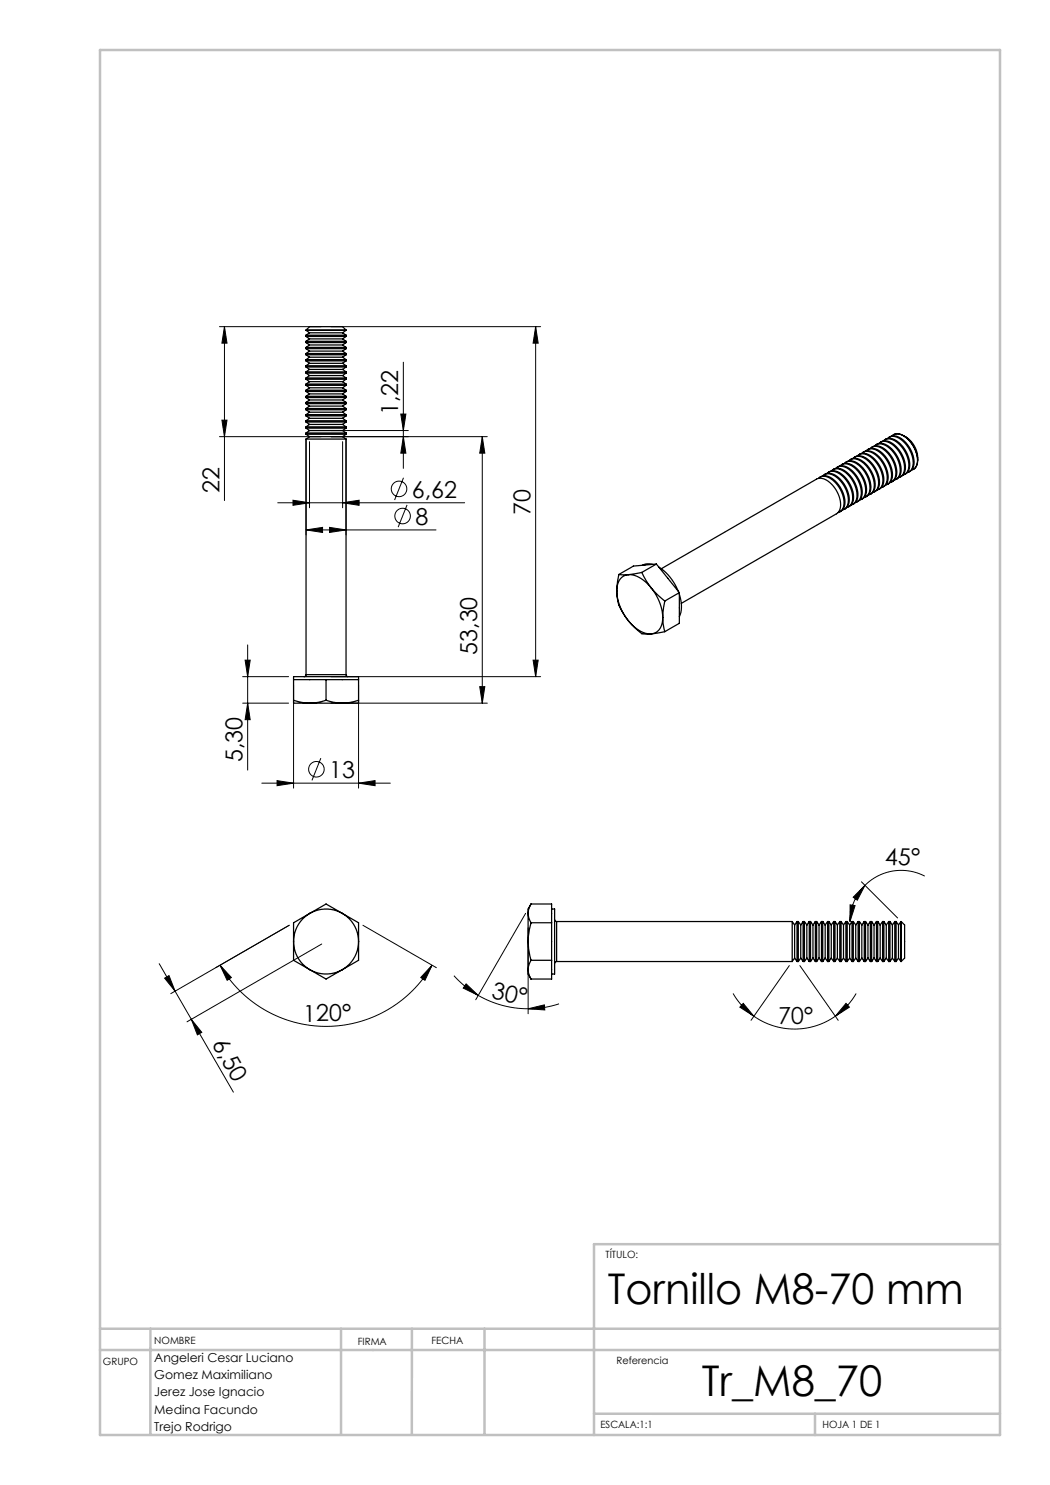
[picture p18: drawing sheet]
<svg xmlns="http://www.w3.org/2000/svg" width="210mm" height="297mm" viewBox="0 0 210 297" stroke-linecap="round" stroke-linejoin="round" font-family="sans-serif">
<defs><g id="words">
<g font-size="8.5">
<text x="121.6" y="260.8">Tornillo M8-70 mm</text>
<text x="140.4" y="279.3">Tr_M8_70</text>
</g>
<g font-size="4.7">
<text x="79.7" y="83" transform="rotate(-90 79.7 83)">1,22</text>
<text x="43.9" y="98.5" transform="rotate(-90 43.9 98.5)">22</text>
<text x="82.4" y="99.5">6,62</text>
<text x="83.1" y="105">8</text>
<text x="106.1" y="102.9" transform="rotate(-90 106.1 102.9)">70</text>
<text x="95.4" y="131" transform="rotate(-90 95.4 131)">53,30</text>
<text x="48.5" y="152.4" transform="rotate(-90 48.5 152.4)">5,30</text>
<text x="65.8" y="155.6">13</text>
<text x="177" y="173" transform="rotate(1 177 173)">45°</text>
<text x="98.2" y="199.6" transform="rotate(12 98.2 199.6)">30°</text>
<text x="42.3" y="208.8" transform="rotate(60 42.3 208.8)">6,50</text>
<text x="60.7" y="204.3" transform="rotate(-1 60.7 204.3)">120°</text>
<text x="155.7" y="204.9" transform="rotate(-1 155.7 204.9)">70°</text>
</g>
<g font-size="2.5">
<text x="30.9" y="272.3">Angeleri Cesar Luciano</text>
<text x="30.9" y="275.8">Gomez Maximiliano</text>
<text x="30.9" y="279.3">Jerez Jose Ignacio</text>
<text x="30.9" y="282.7">Medina Facundo</text>
<text x="30.9" y="286.2">Trejo Rodrigo</text>
</g>
<g font-size="2">
<text x="121.1" y="251.5">TÍTULO:</text>
<text x="30.9" y="268.8">NOMBRE</text>
<text x="71.6" y="269">FIRMA</text>
<text x="86.3" y="268.7">FECHA</text>
<text x="20.6" y="273">GRUPO</text>
<text x="123.3" y="272.9">Referencia</text>
<text x="120.1" y="285.6">ESCALA:1:1</text>
<text x="164.5" y="285.6">HOJA 1 DE 1</text>
</g>
</g></defs>
<g fill="none" stroke="#000" stroke-width=".2">
<path d="M43.9 65.3h20.3M44.9 65.3l.5 3.3h-1zM44.9 65.3v34.8M66.2 65.3h41.9M80.7 72.4v21.3M107.1 65.3v70M107.1 65.3l.5 3.3h-1zM43.9 87.3h20.3M44.4 84h1l-.5 3.3zM61.2 87.8v19.2M61.9 88.3v13.3M66.2 87.3h31.3"/>
<path d="M66.2 86.1h15.5M68.5 88.3v13.3M69.2 87.8v19.2M80.2 82.8h1l-.5 3.3zM80.7 87.3l.5 3.3h-1zM80.7 95.6l-1.8 4.4M96.5 87.3l.5 3.3h-1.1zM96.5 87.3v53.3M55.6 100.6h37.3M58.6 100l3.3 .6-3.3 .5zM61.2 106l3.3-.5v1zM61.2 106h26"/>
<path d="M65.9 105.5l3.3 .5-3.3 .5zM68.5 100.6l3.3-.6v1.1zM81.4 101l-1.8 4.4M48.5 135.3h9.2M49 132h1l-.5 3.3zM49.5 129v25M58.7 136.9v20.7M66.2 135.3h41.9M71.7 136.9v20.7M95.9 137.3h1.1l-.5 3.3zM106.6 132h1l-.5 3.3zM48.5 140.6h9.2"/>
<path d="M49.5 140.6l.5 3.3h-1zM52.4 156.6h25.7M55.4 156.1l3.3 .5-3.3 .5zM64.2 151.6l-1.8 4.5M66.2 140.6h31.3M71.7 156.6l3.3-.5v1zM172.3 176.4l7.2 7.2M173 177.1l-1.5 2.9-.9-.6zM173 177.1a10.2 10.2 0 0 0-3 7.2M185 175.2a10.2 10.2 0 0 0-12 1.9M31.8 192.7l14.9 25.7M32.9 195.6l.9-.5 1.2 3.1z"/>
<path d="M43.1 193.5l14.7-8.4-23.7 13.6M44 193l2.3 2.5-.9 .6zM44 193a24.5 24.5 0 0 0 42.4 0M64.3 188.8l-26.9 15.6M72.6 185.1l14.7 8.4M86.4 193l-1.4 3.1-.9-.6zM90.8 195.1a20 20 0 0 0 4.8 4M93.2 196.8l2.4 2.3-3-1.5zM95.6 199.1a19.9 19.9 0 0 0 10 2.7M105.1 182.7l-10 17.2M105.6 185.6v17.2M146.6 198.7a14.2 14.2 0 0 0 4.2 4.5"/>
<path d="M157.9 193.1l-7.7 11M160 193.1l7.6 11M170 181l1 .1-1 3.2zM171.2 198.7a14.2 14.2 0 0 1-4.1 4.5M38.3 203.9l2.1 2.6-.9 .5zM105.6 201.8l3.3-.8 .1 1zM111.8 200.8a20 20 0 0 1-6.2 1M148.6 200.7l2.2 2.5-2.8-1.8zM150.8 203.2a14.2 14.2 0 0 0 16.3 0M169.2 200.7l.7 .7-2.8 1.8z"/>
<circle cx="79.8" cy="97.8" r="1.56"/>
<circle cx="80.5" cy="103.2" r="1.56"/>
<circle cx="63.3" cy="153.9" r="1.56"/>
</g>
<path d="M20 10h180v277h-180zM200 248.8h-81.2v38.2M20 265.8h180M20 270h180M30.1 265.8v21.1M68.2 265.8v21.1M82.4 265.8v21.1M96.9 265.8v21.1M118.8 282.8h81.2M163 282.8v4.2" fill="none" stroke="#c0c0c0" stroke-width=".5"/>
<g fill="#000">
<path d="M44.9 65.3l.5 3.3h-1zM44.4 84h1l-.5 3.3zM96.5 87.3l.5 3.3h-1.1zM95.9 137.3h1.1l-.5 3.3z"/>
<path d="M68.5 100.6l3.3-.6v1.1zM58.6 100l3.3 .6-3.3 .5zM65.9 105.5l3.3 .5-3.3 .5zM61.2 106l3.3-.5v1z"/>
<path d="M49.5 140.6l.5 3.3h-1zM49 132h1l-.5 3.3zM106.6 132h1l-.5 3.3zM107.1 65.3l.5 3.3h-1zM80.7 87.3l.5 3.3h-1zM80.2 82.8h1l-.5 3.3z"/>
<path d="M71.7 156.6l3.3-.5v1zM55.4 156.1l3.3 .5-3.3 .5z"/>
<path d="M173 177.1l-1.5 2.9-.9-.6zM170 181l1 .1-1 3.2z"/>
<path d="M86.4 193l-2.3 2.5 .9 .6zM44 193l1.4 3.1 .9-.6z"/>
<path d="M93.2 196.8l2.4 2.3-3-1.5zM105.6 201.8l3.3-.8 .1 1z"/>
<path d="M38.3 203.9l2.1 2.6-.9 .5zM32.9 195.6l.9-.5 1.2 3.1z"/>
<path d="M148.6 200.7l2.2 2.5-2.8-1.8zM169.2 200.7l.7 .7-2.8 1.8z"/>
</g>
<g fill="none" stroke="#000" stroke-width=".25">
<path d="M61.2 66.1h8M61.2 67h8M61.2 67.3h8M61.2 68.3h8M61.2 66h8M61.2 68.5h8M61.2 69.5h8M61.2 66l.7-.7h6.6l.7 .7M61.2 69.7h8M61.2 70.7h8M61.2 71h8M61.2 71.9h8"/>
<path d="M61.2 72.2h8M61.2 73.1h8M61.2 73.4h8M61.2 74.4h8M61.2 74.6h8M61.2 75.6h8M61.2 75.8h8M61.2 76.8h8M61.2 77.1h8M61.2 78h8M61.2 78.3h8M61.2 79.3h8"/>
<path d="M61.2 79.5h8M61.2 66.1l.7 .5M61.2 67.3l.7 .5M61.2 66v.1M61.2 67v.3M61.2 68.3v.2M61.2 69.5v.2M61.2 70.7v.3M61.2 71.9v.3M61.2 73.1v.3M61.2 74.4v.2M61.2 75.6v.2"/>
<path d="M61.2 76.8v.3M61.2 78v.3M61.2 79.3v.2M61.2 68.5l.7 .5M61.2 69.7l.7 .5M61.2 71l.7 .4M61.2 72.2l.7 .5M61.2 73.4l.7 .5M61.2 74.6l.7 .5M61.2 75.8l.7 .5M61.2 77.1l.7 .5M61.2 78.3l.7 .5"/>
<path d="M61.2 79.5l.7 .5M61.9 66.6h6.6M61.9 67.8h6.6M61.9 69h6.6M61.9 70.2h6.6M61.9 71.4h6.6M61.9 72.7h6.6M61.9 73.9h6.6M61.9 75.1h6.6M61.9 76.3h6.6M61.9 77.6h6.6M61.9 78.8h6.6"/>
<path d="M61.9 80h6.6M61.9 66.6l-.7 .4M61.9 67.8l-.7 .5M61.9 69l-.7 .5M61.9 70.2l-.7 .5M61.9 71.4l-.7 .5M61.9 72.7l-.7 .4M61.9 73.9l-.7 .5M61.9 75.1l-.7 .5M61.9 76.3l-.7 .5M61.9 77.6l-.7 .4M61.9 78.8l-.7 .5"/>
<path d="M61.9 80l-.7 .5M68.5 66.6l.7 .4M68.5 67.8l.7 .5M68.5 69l.7 .5M68.5 70.2l.7 .5M68.5 71.4l.7 .5M68.5 72.7l.7 .4M68.5 73.9l.7 .5M68.5 75.1l.7 .5M68.5 76.3l.7 .5M68.5 77.6l.7 .4M68.5 78.8l.7 .5"/>
<path d="M68.5 80l.7 .5M69.2 66.1l-.7 .5M69.2 67.3l-.7 .5M69.2 66v.1M69.2 67v.3M69.2 68.3v.2M69.2 69.5v.2M69.2 70.7v.3M69.2 71.9v.3M69.2 73.1v.3M69.2 74.4v.2M69.2 75.6v.2"/>
<path d="M69.2 76.8v.3M69.2 78v.3M69.2 79.3v.2M69.2 68.5l-.7 .5M69.2 69.7l-.7 .5M69.2 71l-.7 .4M69.2 72.2l-.7 .5M69.2 73.4l-.7 .5M69.2 74.6l-.7 .5M69.2 75.8l-.7 .5M69.2 77.1l-.7 .5M69.2 78.3l-.7 .5"/>
<path d="M69.2 79.5l-.7 .5M61.2 80.5h8M61.2 80.7h8M61.2 81.7h8M61.2 82h8M61.2 82.9h8M61.2 83.2h8M61.2 84.1h8M61.2 84.4h8M61.2 85.4h8M61.2 85.6h8M61.2 86.6h8"/>
<path d="M61.2 86.8h8M61.2 87.8h8M61.2 80.5v.2M61.2 81.7v.3M61.2 82.9v.3M61.2 84.1v.3M61.2 85.4v.2M61.2 86.6v.2M61.2 87.8v47.1M61.2 80.7l.7 .5M61.2 82l.7 .4M61.2 83.2l.7 .5"/>
<path d="M61.2 84.4l.7 .5M61.2 85.6l.7 .5M61.2 86.8l.7 .5M61.9 81.2h6.6M61.9 82.4h6.6M61.9 83.7h6.6M61.9 84.9h6.6M61.9 86.1h6.6M61.9 87.3h6.6M61.9 81.2l-.7 .5M61.9 82.4l-.7 .5M61.9 83.7l-.7 .4"/>
<path d="M61.9 84.9l-.7 .5M61.9 86.1l-.7 .5M61.9 87.3l-.7 .5M68.5 81.2l.7 .5M68.5 82.4l.7 .5M68.5 83.7l.7 .4M68.5 84.9l.7 .5M68.5 86.1l.7 .5M68.5 87.3l.7 .5M69.2 80.5v.2M69.2 81.7v.3M69.2 82.9v.3"/>
<path d="M69.2 84.1v.3M69.2 85.4v.2M69.2 86.6v.2M69.2 87.8v47.1M69.2 80.7l-.7 .5M69.2 82l-.7 .4M69.2 83.2l-.7 .5M69.2 84.4l-.7 .5M69.2 85.6l-.7 .5M69.2 86.8l-.7 .5M163.7 95.7a1.93 1.93 0 0 1 2.6 .1 5.6 5.6 0 0 1 2.3 5.9l-.3 .5-.7 .3M164 95.4a2.27 2.27 0 0 1 2.8 .6 5.6 5.6 0 0 1 2 5.6l-.8 .8"/>
<path d="M164.5 95.2a1.93 1.93 0 0 1 2.7 .1 5.6 5.6 0 0 1 2.2 5.9l-.3 .5-.6 .3M164.8 94.9a2.27 2.27 0 0 1 2.9 .6 5.6 5.6 0 0 1 1.9 5.6l-.8 .8M165.4 94.7a1.93 1.93 0 0 1 2.6 .1 5.6 5.6 0 0 1 2.3 5.9l-.3 .5-.7 .3M165.7 94.4a2.27 2.27 0 0 1 2.8 .6 5.6 5.6 0 0 1 2 5.6l-.8 .8M166.3 94.2a1.93 1.93 0 0 1 2.6 .1 5.6 5.6 0 0 1 2.3 5.9l-.4 .5-.6 .3M166.6 93.9a2.27 2.27 0 0 1 2.8 .6 5.6 5.6 0 0 1 2 5.6l-.8 .8M167.1 93.7a1.93 1.93 0 0 1 2.7 .2 5.6 5.6 0 0 1 2.2 5.8l-.3 .5-.6 .3M167.4 93.4a2.27 2.27 0 0 1 2.9 .6 5.6 5.6 0 0 1 1.9 5.6l-.8 .8M168 93.2a1.93 1.93 0 0 1 2.6 .2 5.6 5.6 0 0 1 2.3 5.8l-.3 .5-.7 .3M168.3 92.9a2.27 2.27 0 0 1 2.8 .6 5.6 5.6 0 0 1 2 5.6l-.8 .8M168.9 92.7a1.93 1.93 0 0 1 2.6 .2 5.6 5.6 0 0 1 2.3 5.8l-.4 .5-.6 .3M169.2 92.4a2.27 2.27 0 0 1 2.8 .6 5.6 5.6 0 0 1 1.9 5.6l-.7 .8"/>
<path d="M169.7 92.2a1.93 1.93 0 0 1 2.7 .2 5.6 5.6 0 0 1 2.2 5.8l-.3 .5-.6 .3M170 91.9a2.27 2.27 0 0 1 2.9 .6 5.6 5.6 0 0 1 1.9 5.6l-.8 .8M170.6 91.7a1.93 1.93 0 0 1 2.6 .2 5.6 5.6 0 0 1 2.3 5.8l-.3 .5-.7 .3M170.9 91.4a2.27 2.27 0 0 1 2.8 .6 5.6 5.6 0 0 1 2 5.6l-.8 .8M171.4 91.2a1.93 1.93 0 0 1 2.7 .2 5.6 5.6 0 0 1 2.3 5.8l-.4 .5-.6 .3M171.8 90.9a2.27 2.27 0 0 1 2.8 .6 5.6 5.6 0 0 1 1.9 5.6l-.7 .8M172.3 90.7a1.93 1.93 0 0 1 2.7 .2 5.6 5.6 0 0 1 2.2 5.8l-.3 .5-.6 .3M172.6 90.4a2.27 2.27 0 0 1 2.9 .6 5.6 5.6 0 0 1 1.9 5.6l-.8 .8M173.2 90.2a1.93 1.93 0 0 1 2.6 .2 5.6 5.6 0 0 1 2.3 5.8l-.3 .5-.7 .3M173.5 89.9a2.27 2.27 0 0 1 2.8 .6 5.6 5.6 0 0 1 2 5.6l-.8 .8M174 89.7a1.93 1.93 0 0 1 2.7 .2 5.6 5.6 0 0 1 2.2 5.8l-.3 .5-.6 .3M174.4 89.4a2.27 2.27 0 0 1 2.8 .6 5.6 5.6 0 0 1 1.9 5.6l-.7 .8"/>
<path d="M174.9 89.2a1.93 1.93 0 0 1 2.6 .2 5.6 5.6 0 0 1 2.3 5.8l-.3 .5-.7 .3M175.2 89a2.27 2.27 0 0 1 2.8 .5 5.6 5.6 0 0 1 2 5.6l-.8 .8M175.8 88.7a1.93 1.93 0 0 1 2.6 .2 5.6 5.6 0 0 1 2.3 5.8l-.4 .5-.6 .3M176.1 88.5a2.27 2.27 0 0 1 2.8 .5 5.6 5.6 0 0 1 2 5.6l-.8 .8M176.6 88.2a1.93 1.93 0 0 1 2.7 .2 5.6 5.6 0 0 1 2.2 5.8l-.3 .5-.6 .3M176.9 88a2.27 2.27 0 0 1 2.9 .5 5.6 5.6 0 0 1 1.9 5.6l-.8 .8M177.5 87.7a1.93 1.93 0 0 1 2.6 .2 5.6 5.6 0 0 1 2.3 5.8l-.3 .5-.7 .3M177.8 87.5a2.27 2.27 0 0 1 2.8 .5 5.6 5.6 0 0 1 2 5.6l-.8 .8M178.4 87.2a1.93 1.93 0 0 1 2.6 .2 5.6 5.6 0 0 1 2.3 5.8l-.4 .5-.6 .3M178.7 87a2.32 2.32 0 0 1 2.8 .7 6.4 6.4 0 0 1 2 4.3M180.7 87.1a5.2 5.2 0 0 1 2.8 4.9M183.5 92a1.92 1.92 0 0 1-.8 1.9"/>
<path d="M123.4 118.2a10 10 0 0 0 2.3 5.9M123.4 118.2a8.1 8.1 0 0 0 2.3 5.9M123.8 114.9h1.9M123.8 114.9l-.4 3.3M125.7 114.9a5.8 5.8 0 0 1 4.5 2.7M125.7 114.9a2.79 2.79 0 0 0-2.3 3.3M128.4 114.5l.7 1.5 1.1 1.6M128.4 114.5l-2.7 .4M130.2 117.6l1.3 1.4 1.5 1.2M130.2 117.6a10.1 10.1 0 0 1 2.3 5.9M130.5 112.9l-1.3-.1-.8 .3M131.3 112.8l4.6 5.7"/>
<path d="M131.3 112.8l-2.9 1.7M131.3 112.8l-4.6 .4-2.9 1.7M131.8 113.4a10.1 10.1 0 0 1 3.8 4.8M132.3 113.7l31-17.9a2.61 2.61 0 0 1 3 1 5.4 5.4 0 0 1 1.6 5.3l-.6 .7-31 17.9M135.9 118.9a6.1 6.1 0 0 1 0 4.4M135.9 118.5l-2.9 1.7M135.9 118.5v6.2l-2.9 1.6M58.7 135.9h13M61.2 134.9l-.1 .3-.3 .1M61.2 134.9h8M65.2 135.9v4.2M69.2 134.9l.1 .3 .3 .1"/>
<path d="M125.7 124.1a6.1 6.1 0 0 0 4.5 2.7M125.7 124.1l2 2.1a2.63 2.63 0 0 0 2.5 .6M132.5 123.5a2.87 2.87 0 0 1-2.3 3.3M132.5 123.5l.1 1.2 .4 1.6M133 120.2l-.5 3.3M133 126.3l-2.8 .5M58.7 140.1l1.5 .4 1.8 .1M58.7 140.1v-4.8h13v4.8M58.7 140.1v.5h3.3M62 140.6h6.5M65.2 140.1l-1.6 .4-1.6 .1M65.2 140.1l1.5 .4 1.8 .1"/>
<path d="M71.7 140.1l-1.6 .4-1.6 .1M71.7 140.1v.5h-3.2M58.7 188.3a6.5 6.5 0 0 0 3.3 5.6M58.7 188.3v3.8l3.3 1.8M62 182.7a6.5 6.5 0 0 1 6.5 0M62 193.9a6.5 6.5 0 0 0 6.5 0M62 182.7a6.5 6.5 0 0 0-3.3 5.6M62 182.7l-3.3 1.9v3.7M62 182.7l3.2-1.9 3.3 1.9M62 193.9l3.2 1.9 3.3-1.9M68.5 182.7a6.5 6.5 0 0 1 3.2 5.6M68.5 182.7l3.2 1.9v3.7"/>
<path d="M71.7 188.3a6.5 6.5 0 0 1-3.2 5.6M71.7 188.3v3.8l-3.2 1.8M105.6 188.3l.1 1.5 .5 2.3M105.6 188.3v5.6M105.6 193.9l.2 1 .4 .9M105.6 182.7v5.6M105.6 182.7l.2 .9 .4 1M105.6 193.9v.9l.6 1M106.2 184.6l-.3 1.4-.3 2.3M106.2 192.1l-.4 .8-.2 1M106.2 180.8l-.4 .9-.2 1M106.2 180.8l-.6 1v.9"/>
<path d="M106.2 180.8h4.1v15h-4.1M106.2 192.1h4.1M106.2 184.6h4.1M110.3 181.8h.6v13h-.6M110.9 183.9l.1 .3 .3 .1M111.3 192.3l-.3 .1-.1 .3M111.3 184.3v8M111.3 192.3h47.1M111.3 184.3h47.1M158.4 184.3v8M158.4 184.3l.5 .7M158.9 185v6.6"/>
<path d="M158.9 191.6l.5 .7M158.9 191.6l-.5 .7M159.4 184.3v8M159.4 192.3h.3M159.4 184.3h.3M159.4 184.3l-.5 .7M159.7 184.3v8M159.7 184.3l.4 .7M160.1 185v6.6M160.1 191.6l.5 .7M160.1 191.6l-.4 .7M160.6 184.3v8"/>
<path d="M160.6 184.3l-.5 .7M160.6 192.3h.3M160.6 184.3h.3M160.9 184.3v8M160.9 184.3l.5 .7M161.4 185v6.6M161.4 191.6l.5 .7M161.4 191.6l-.5 .7M161.9 184.3v8M161.9 184.3l-.5 .7M161.9 192.3h.2M161.9 184.3h.2"/>
<path d="M162.1 184.3v8M162.1 184.3l.5 .7M162.6 185v6.6M162.6 191.6l.5 .7M162.6 191.6l-.5 .7M163.1 184.3v8M163.1 184.3l-.5 .7M163.1 192.3h.2M163.1 184.3h.2M163.3 184.3v8M163.3 184.3l.5 .7M163.8 185v6.6"/>
<path d="M163.8 191.6l.5 .7M163.8 191.6l-.5 .7M164.3 184.3v8M164.3 184.3l-.5 .7M164.3 192.3h.3M164.3 184.3h.3M164.6 184.3v8M164.6 184.3l.4 .7M165 185v6.6M165 191.6l-.4 .7M165 191.6l.5 .7M165.5 184.3v8"/>
<path d="M165.5 192.3h.3M165.5 184.3h.3M165.5 184.3l-.5 .7M165.8 184.3v8M165.8 184.3l.5 .7M166.3 185v6.6M166.3 191.6l.4 .7M166.3 191.6l-.5 .7M166.7 184.3v8M166.7 184.3l-.4 .7M166.7 192.3h.3M166.7 184.3h.3"/>
<path d="M167 184.3v8M167 184.3l.5 .7M167.5 185v6.6M167.5 191.6l-.5 .7M167.5 191.6l.5 .7M168 184.3v8M168 192.3h.2M168 184.3h.2M168 184.3l-.5 .7M168.2 184.3v8M168.2 184.3l.5 .7M168.7 185v6.6"/>
<path d="M168.7 191.6l.5 .7M168.7 191.6l-.5 .7M169.2 184.3v8M169.2 192.3h.2M169.2 184.3h.2M169.2 184.3l-.5 .7M169.4 184.3v8M169.4 184.3l.5 .7M169.9 185v6.6M169.9 191.6l.5 .7M169.9 191.6l-.5 .7M170.4 184.3v8"/>
<path d="M170.4 192.3h.3M170.4 184.3h.3M170.4 184.3l-.5 .7M170.7 184.3v8M170.7 184.3l.4 .7M171.1 185v6.6M171.1 191.6l-.4 .7M171.1 191.6l.5 .7M171.6 184.3v8M171.6 184.3l-.5 .7M171.6 192.3h.3M171.6 184.3h.3"/>
<path d="M171.9 184.3v8M171.9 184.3l.5 .7M172.4 185v6.6M172.4 191.6l.5 .7M172.4 191.6l-.5 .7M172.9 184.3v8M172.9 184.3l-.5 .7M172.9 192.3h.2M172.9 184.3h.2M173.1 184.3v8M173.1 184.3l.5 .7M173.6 185v6.6"/>
<path d="M173.6 191.6l-.5 .7M173.6 191.6l.5 .7M174.1 184.3v8M174.1 192.3h.2M174.1 184.3h.2M174.1 184.3l-.5 .7M174.3 184.3v8M174.3 184.3l.5 .7M174.8 185v6.6M174.8 191.6l.5 .7M174.8 191.6l-.5 .7M175.3 184.3v8"/>
<path d="M175.3 192.3h.3M175.3 184.3h.3M175.3 184.3l-.5 .7M175.6 184.3v8M175.6 184.3l.4 .7M176 185v6.6M176 191.6l.5 .7M176 191.6l-.4 .7M176.5 184.3v8M176.5 192.3h.3M176.5 184.3h.3M176.5 184.3l-.5 .7"/>
<path d="M176.8 184.3v8M176.8 184.3l.5 .7M177.3 185v6.6M177.3 191.6l-.5 .7M177.3 191.6l.4 .7M177.7 184.3v8M177.7 192.3h.3M177.7 184.3h.3M177.7 184.3l-.4 .7M178 184.3v8M178 184.3l.5 .7M178.5 185v6.6"/>
<path d="M178.5 191.6l-.5 .7M178.5 191.6l.5 .7M179 184.3v8M179 192.3h.2M179 184.3h.2M179 184.3l-.5 .7M179.2 184.3v8M179.2 184.3l.5 .7M179.7 185v6.6M179.7 191.6l-.5 .7M179.7 191.6l.5 .7M180.2 184.3v8"/>
<path d="M180.2 192.3h.1M180.2 184.3h.1M180.2 184.3l-.5 .7M180.2 184.3l.7 .7v6.6l-.7 .7"/>
</g>
<use href="#words"/>
</svg>
